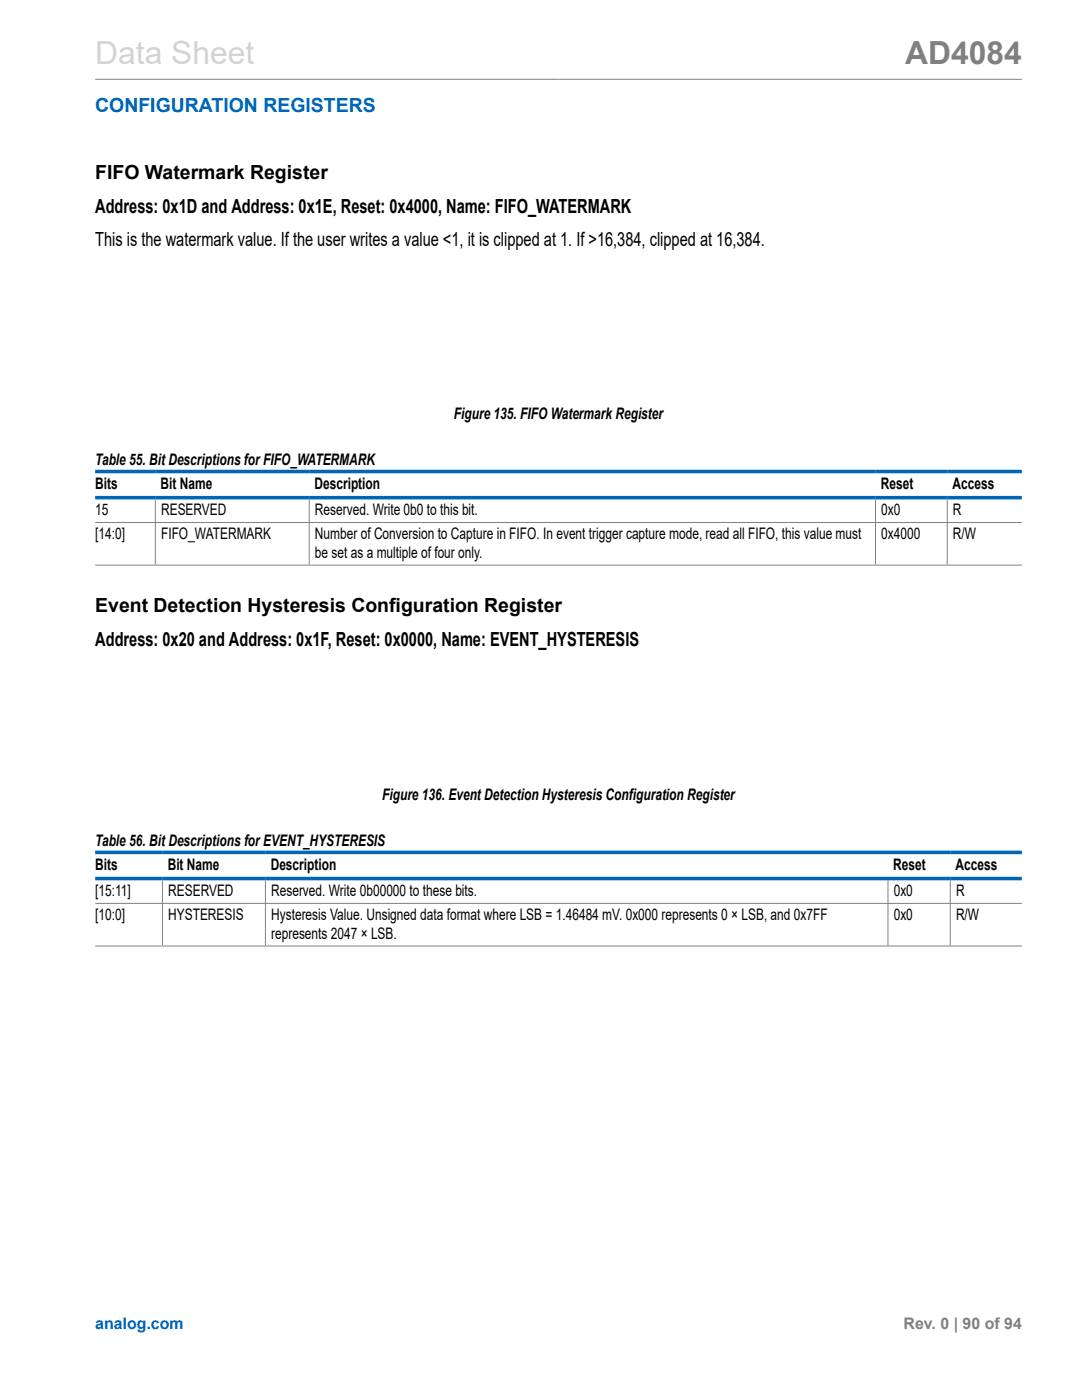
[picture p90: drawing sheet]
<svg xmlns="http://www.w3.org/2000/svg" width="216mm" height="279mm" viewBox="0 0 216 279" stroke-linecap="round" stroke-linejoin="round" font-family="sans-serif">
<defs><g id="words">
<text font-size="6.3" fill="#d3d3d3" x="19" y="12.7">Data Sheet</text>
<text font-size="6.3" fill="#808080" x="180.6" y="12.7">AD4084</text>
<text font-size="3.9" fill="#0067b8" x="19" y="22.3">CONFIGURATION REGISTERS</text>
<g font-size="3.9">
<text x="19" y="35.7">FIFO Watermark Register</text>
<text x="19" y="42.5">Address: 0x1D and Address: 0x1E, Reset: 0x4000, Name: FIFO_WATERMARK</text>
<text x="19" y="49">This is the watermark value. If the user writes a value &lt;1, it is clipped at 1. If &gt;16,384, clipped at 16,384.</text>
<text x="19" y="122.2">Event Detection Hysteresis Configuration Register</text>
<text x="19" y="129">Address: 0x20 and Address: 0x1F, Reset: 0x0000, Name: EVENT_HYSTERESIS</text>
</g>
<g font-size="3.2">
<text x="90.6" y="83.7">Figure 135. FIFO Watermark Register</text>
<text x="19" y="92.8">Table 55. Bit Descriptions for FIFO_WATERMARK</text>
<text x="19" y="97.6">Bits</text>
<text x="32.1" y="97.6">Bit Name</text>
<text x="62.8" y="97.6">Description</text>
<text x="175.8" y="97.6">Reset</text>
<text x="190.1" y="97.6">Access</text>
<text x="19" y="102.8">15</text>
<text x="19" y="107.5">[14:0]</text>
<text x="32.1" y="102.8">RESERVED</text>
<text x="32.1" y="107.5">FIFO_WATERMARK</text>
<text x="62.9" y="102.8">Reserved. Write 0b0 to this bit.</text>
<text x="62.9" y="107.5">Number of Conversion to Capture in FIFO. In event trigger capture mode, read all FIFO, this value must</text>
<text x="175.8" y="102.8">0x0</text>
<text x="175.8" y="107.5">0x4000</text>
<text x="190.2" y="102.8">R</text>
<text x="190.2" y="107.5">R/W</text>
<text x="62.9" y="111.3">be set as a multiple of four only.</text>
<text x="76.3" y="159.7">Figure 136. Event Detection Hysteresis Configuration Register</text>
<text x="19" y="168.8">Table 56. Bit Descriptions for EVENT_HYSTERESIS</text>
<text x="19" y="173.6">Bits</text>
<text x="33.5" y="173.6">Bit Name</text>
<text x="54" y="173.6">Description</text>
<text x="178.2" y="173.6">Reset</text>
<text x="190.7" y="173.6">Access</text>
<text x="19" y="178.9">[15:11]</text>
<text x="33.6" y="178.9">RESERVED</text>
<text x="54.1" y="178.9">Reserved. Write 0b00000 to these bits.</text>
<text x="178.3" y="178.9">0x0</text>
<text x="190.8" y="178.9">R</text>
<text x="19" y="183.6">[10:0]</text>
<text x="33.6" y="183.6">HYSTERESIS</text>
<text x="54.1" y="183.6">Hysteresis Value. Unsigned data format where LSB = 1.46484 mV. 0x000 represents 0 × LSB, and 0x7FF</text>
<text x="178.3" y="183.6">0x0</text>
<text x="190.8" y="183.6">R/W</text>
<text x="54.1" y="187.4">represents 2047 × LSB.</text>
</g>
<text font-size="3.2" fill="#0067b8" x="19" y="265.3">analog.com</text>
<text font-size="3.2" fill="#808080" x="180.3" y="265.3">Rev. 0 | 90 of 94</text>
</g></defs>
<g fill="none" stroke="#808080" stroke-width=".2">
<path d="M19 15.8h184.9M31 99.7v13M61.7 99.7v13M174.7 99.7v13M189 99.7v13M19 104.3h184.9M19 112.8h184.9M32.4 175.7v13M53 175.7v13M177.2 175.7v13M189.6 175.7v13M19 180.3h184.9"/>
<path d="M19 188.8h184.9"/>
</g>
<path d="M19 94.1h184.9M19 99.3h184.9M19 170.1h184.9M19 175.3h184.9" fill="none" stroke="#0067b8" stroke-width=".71"/>
<use href="#words"/>
</svg>
